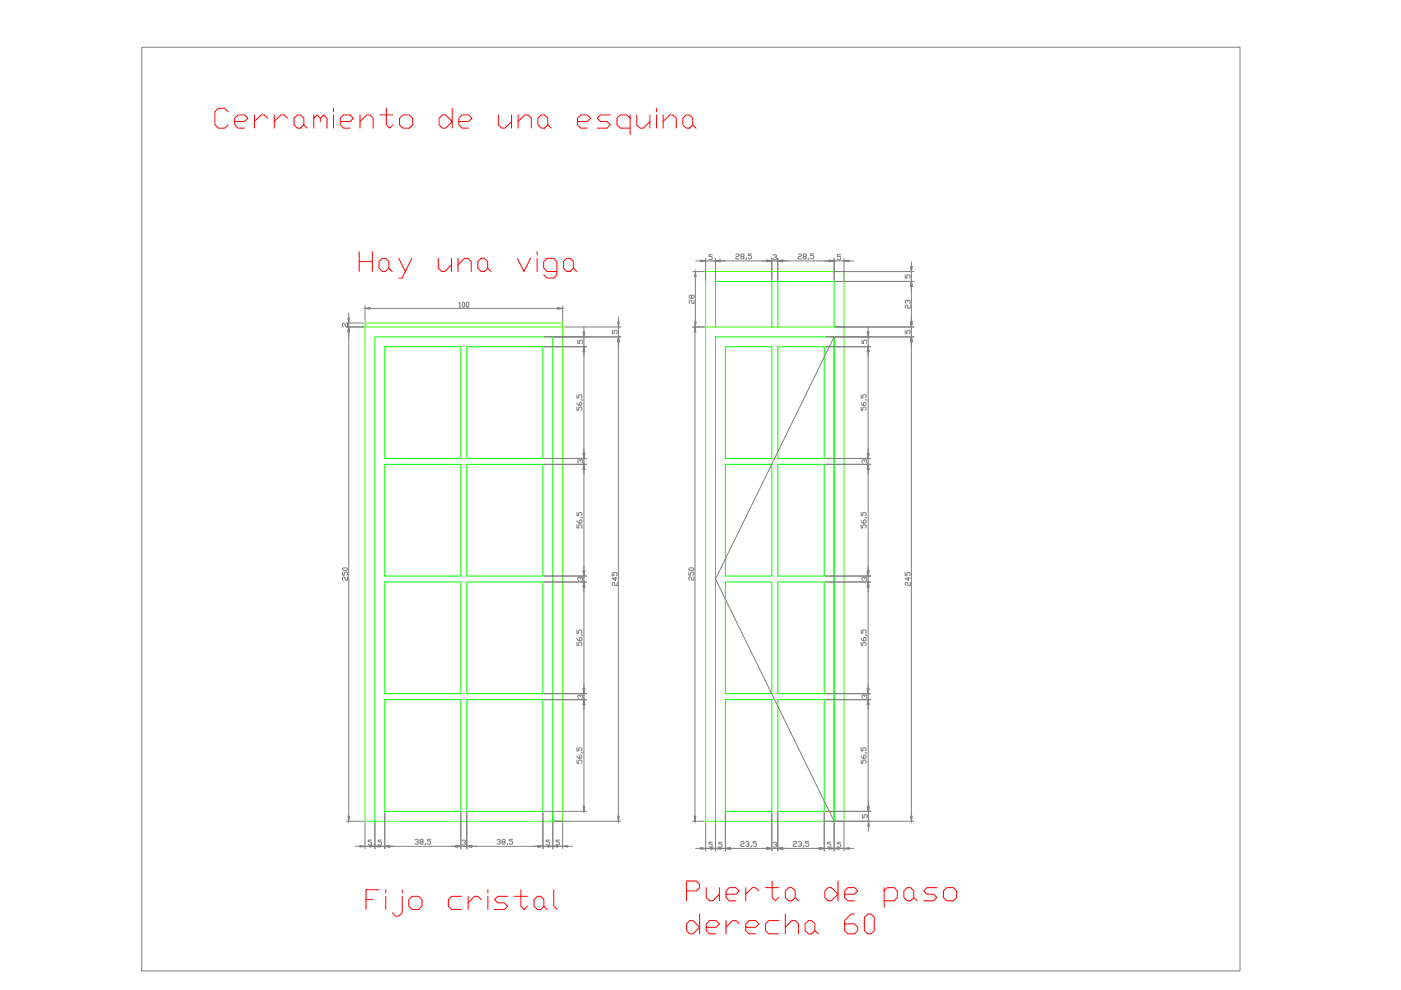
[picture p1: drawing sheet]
<svg xmlns="http://www.w3.org/2000/svg" width="297mm" height="210mm" viewBox="0 0 297 210" stroke-linecap="round" stroke-linejoin="round" font-family="sans-serif">
<defs><g id="words">
<g font-size="9.7" fill="#f00">
<text x="75.1" y="60.3">Hay una viga</text>
<text x="76.6" y="195.4">Fijo cristal</text>
</g>
<text font-size="9.3" fill="#f00" x="44.8" y="29.6">Cerramiento de una esquina</text>
</g></defs>
<path d="M77.4 69.3h41.9v104.8h-41.9zM77.4 69.3v-.8h41.9v.8M149.6 69.3h29.3v104.8h-29.3zM149.6 69.3v-11.7h29.3v11.7" fill="none" stroke="#3fff00" stroke-width=".21"/>
<!-- layer: Texto -->
<g fill="none" stroke="#f00" stroke-width=".21">
<path d="M145.5 188.9h2.1l.7-.7v-.7l-.7-.7h-2.1v4.2M145.5 195.9l.7-.7h.7l1.4 1.4-1.4 1.4h-.7l-.7-.7zM148.3 193.8v4.2M149.7 188.2v2.1l.7 .7h.7l1.4-1.4M149.7 196.6h2.1l.7-.7-.7-.7h-1.4l-.7 .7v1.4l.7 .7h1.4M152.5 188.2v2.8M153.9 189.6h2.1l.7-.7-.7-.7h-1.4l-.7 .7v1.4l.7 .7h1.4M153.9 195.2v2.8M156.7 195.9l-.7-.7h-.7l-1.4 1.4M158.1 196.6h2.1l.7-.7-.7-.7h-1.4l-.7 .7v1.4l.7 .7h1.4M158.1 188.2v2.8M160.9 188.9l-.7-.7h-.7l-1.4 1.4"/>
<path d="M162.3 188.2h2.8M163.7 186.8v3.5l.7 .7 .7-.7M165.1 195.2h-2.1l-.7 .7v1.4l.7 .7h2.1M166.5 188.9l.7-.7h.7l.7 .7v1.4l-.7 .7h-.7l-.7-.7zM166.5 196.6l1.4-1.4h.7l.7 .7v2.1M166.5 193.8v4.2M168.6 190.3l.7 .7M170.7 195.9l.7-.7h.7l.7 .7v1.4l-.7 .7h-.7l-.7-.7zM172.8 197.3l.7 .7M174.9 188.9l.7-.7h.7l1.4 1.4-1.4 1.4h-.7l-.7-.7zM177.7 186.8v4.2M179.1 189.6h2.1l.7-.7-.7-.7h-1.4l-.7 .7v1.4l.7 .7h1.4"/>
<path d="M181.2 193.8h-.7l-1.4 1.4v2.1l.7 .7h1.4l.7-.7v-.7l-.7-.7h-2.1M183.3 194.5l.7-.7h.7l.7 .7v2.8l-.7 .7h-.7l-.7-.7zM187.5 188.9l.7-.7h1.3l.7 .7v1.4l-.7 .7h-2M187.5 188.2v4.2M191.6 188.9l.7-.7h.7l.7 .7v1.4l-.7 .7h-.7l-.7-.7zM193.7 190.3l.7 .7M198.6 188.2h-2.1l-.7 .7 .7 .7h1.4l.7 .7-.7 .7h-2.1M200 188.9l.7-.7h1.4l.7 .7v1.4l-.7 .7h-1.4l-.7-.7z"/>
</g>
<!-- layer: Cotas -->
<g fill="none" stroke="#808080" stroke-width=".21">
<path d="M30.1 10h232.8v195.9h-232.8zM146.9 57.6h2.5M147.4 58.6v9.7M147.5 55.3h1M149.6 54.8v4.6M149.6 55.3h2.1M151 54h-.7v.4h.5l.2 .1v.4l-.2 .2h-.3l-.2-.2M151.7 54.8v4.6M152.8 55.3h9.8M156 54l.2-.2h.3l.2 .2-.2 .4h-.3l-.2 .1v.4h.7M157.2 54.4l-.1-.2 .1-.4h.4l.2 .4-.2 .2h-.4l-.1 .3 .1 .2h.4l.2-.2-.2-.3M158.3 54.7l-.2 .4"/>
<path d="M159.3 53.8h-.7v.4h.6l.1 .2v.3l-.1 .2h-.4l-.2-.2M163.6 54.8v4.6M163.6 55.3h1.3M163.9 54.2l.2-.2 .5 .2v.2l-.3 .1M164.4 54.5l.2 .2-.2 .4h-.3l-.2-.2M164.9 54.8v4.6M165.9 55.3h9.9M169.2 54l.2-.2 .5 .2-.2 .4h-.3l-.2 .1v.4h.7M170.4 54.4l-.1-.2 .1-.4h.4l.2 .2-.2 .4h-.4l-.1 .1 .1 .4h.4l.2-.2-.2-.3M171.5 54.7l-.2 .4M172.5 53.8h-.7v.4h.6l.1 .2-.1 .5h-.4l-.2-.2M176.8 54.8v4.6"/>
<path d="M176.8 55.3h2.1M177.1 57.6h16.7M177.1 59.7h16.7M178.2 54h-.7v.4h.6l.1 .1v.4l-.1 .2h-.4l-.2-.2M178.9 54.8v4.6M180 55.3h1M191.9 58.3v.7h.4v-.6l.1-.1h.4l.2 .1v.4l-.2 .2M193.2 55.5v1M193.2 57.6v2.1M73.4 69.3h3.7M73.4 68.5h3.7M73.7 68.5v.7h-.4l-.1-.1-.2-.6-.4 .2v.4l.2 .1"/>
<path d="M73.9 66.4v1M73.9 68.5v.8M73.9 70.4v102.7M77.4 64.9v3.3M78.4 65.4h39.9M97.3 64.2l.2-.1v1M97.3 65.1h.3M98 64.2l.2-.1 .3 .1v.7l-.2 .2-.3-.2zM98.9 64.2l.1-.1 .4 .1v.7l-.2 .2-.3-.2zM115.4 71.4h16.3M115.4 73.5h8.9M119.3 64.9v3.3"/>
<path d="M119.6 69.3h12.1M122.5 72.1v.7h.4v-.5l.1-.2h.4l.1 .2-.1 .5M123.8 69.3v1.1M123.8 71.4v2.1M123.8 74.6v21.5M129.8 70v.7h.4v-.5l.1-.2 .6 .2v.3l-.2 .2M131.1 72.5v100.6M131.1 67.2v1.1M131.1 69.3v2.1M131.1 72.5v1M146.6 62.7l.2-.1 .4 .1v.4l-.2 .2-.4-.2v-.4l-.1-.1-.4 .1v.4l.2 .2 .3-.2M146.8 69.3h2.6"/>
<path d="M147.2 63.6v.7h-.4l-.3-.7-.4 .2 .2 .5M147.4 70.4v102.7M175 71.4h18.8M175 73.5h9.6M176.8 71.4l-25.1 51.4 25.1 51.3M177.1 69.3h16.7M182.8 72.1v.7h.3v-.5l.2-.2h.3l.2 .2-.2 .5M184.1 69.3v1.1M184.1 71.4v2.1M184.1 74.6v21.5M191.9 70v.7h.4v-.5l.1-.2h.4l.2 .2-.2 .5M192.4 64l-.1-.4-.4 .2v.3l.2 .2"/>
<path d="M192.4 63.8l.2-.2 .4 .2-.2 .5M193 64.7v.7h-.4l-.3-.7-.4 .1v.4l.2 .2M193.2 60.7v7.6M193.2 69.3v2.1M193.2 72.5v100.6M115.4 98.5h8.9M115.4 97.2h8.9M122.3 86.3v.7h.4v-.5l.2-.2h.3l.2 .2v.3l-.2 .2M122.3 85.4l.4 .6h.5l.2-.2v-.4l-.2-.1-.3 .1v.6M122.3 83.7v.7h.4v-.5l.2-.2 .5 .2v.3l-.2 .2M123 97.8l-.1-.3-.4 .1v.4l.2 .2M123 97.6l.2-.1 .3 .1v.4l-.1 .2"/>
<path d="M123.2 84.7l.3 .2M123.8 97.2v1.3M123.8 99.5v21.6M175 98.5h9.6M175 97.2h9.6M182.6 86.3v.7h.3v-.5l.2-.2h.4l.1 .2v.3l-.1 .2M182.6 85.4l.3 .6h.6l.1-.2v-.4l-.1-.1-.4 .1v.6M182.6 83.7v.7h.3v-.5l.2-.2h.4l.1 .2-.1 .5M183.3 97.8l-.2-.3-.3 .1v.4l.1 .2M183.3 97.6l.2-.1 .3 .1v.4l-.2 .2M183.5 84.7l.3 .2M184.1 97.2v1.3"/>
<path d="M184.1 99.5v21.6M122.3 111.3v.7h.4v-.6l.2-.1 .5 .1v.4l-.2 .2M122.3 110.4l.4 .5h.5l.2-.2v-.3l-.2-.2-.3 .2v.5M122.3 108.6v.7h.4v-.5l.2-.2 .5 .2v.4l-.2 .1M123.2 109.7l.3 .2M182.6 111.3v.7h.3v-.6l.2-.1h.4l.1 .1v.4l-.1 .2M182.6 110.4l.3 .5h.6l.1-.2-.1-.5-.4 .2v.5M182.6 108.6v.7h.3v-.5l.2-.2h.4l.1 .2v.4l-.1 .1M183.5 109.7l.3 .2M72.6 121.3v.7h.4v-.5l.2-.2h.3l.2 .2v.3l-.2 .2M72.6 120.6l.2-.2h.7l.2 .4-.2 .1h-.7zM73.7 122.3v.7h-.4l-.1-.1v-.4l-.2-.2-.4 .2v.4l.2 .1"/>
<path d="M115.4 123.4h8.9M115.4 122.1h8.9M122.3 136.2v.7h.4v-.5l.2-.2 .5 .2v.3l-.2 .2M122.3 135.3l.4 .6h.5l.2-.2v-.4l-.4-.1-.1 .1v.6M122.3 133.6v.7h.4v-.5l.2-.2h.3l.2 .2v.3l-.2 .2M123 122.8l-.1-.4-.4 .2v.3l.2 .2M123 122.6l.2-.2 .3 .2v.3l-.1 .2M123.2 134.6l.3 .2M123.8 122.1v1.3M123.8 124.4v21.6M129.8 121.4v.7h.4v-.6l.1-.1 .6 .1v.4l-.2 .2M130.5 122.4v.7l-.7-.5h1.1"/>
<path d="M130.9 123.5v.7h-.4l-.3-.7-.4 .1 .2 .6M146.1 121.3v.7h.3v-.5l.2-.2h.3l.2 .2v.3l-.2 .2M146.1 120.6l.1-.2h.7l.2 .4-.2 .1h-.7zM147.1 122.3v.7h-.4l-.1-.1v-.4l-.2-.2-.3 .2v.4l.1 .1M175 123.4h9.6M175 122.1h9.6M182.6 136.2v.7h.3v-.5l.2-.2h.4l.1 .2v.3l-.1 .2M182.6 135.3l.3 .6h.6l.1-.6-.1-.1-.4 .1v.6M182.6 133.6v.7h.3v-.5l.2-.2h.4l.1 .2v.3l-.1 .2M183.3 122.8v-.2l-.4-.2-.1 .2v.3l.1 .2M183.3 122.6l.2-.2 .3 .2v.3l-.2 .2M183.5 134.6l.3 .2"/>
<path d="M184.1 122.1v1.3M184.1 124.4v21.6M191.9 121.4v.7h.4v-.6l.1-.1h.4l.2 .1-.2 .6M192.6 122.4v.7l-.7-.5h1.1M193 123.5v.7h-.4l-.3-.7-.4 .1v.4l.2 .2M115.4 148.3h8.9M115.4 147.1h8.9M122.3 158.5v.7h.4v-.5l.2-.2 .5 .2v.3l-.2 .2M123 147.7l-.1-.4h-.2l-.2 .2v.4l.2 .1M123 147.5l.2-.2 .3 .2v.4l-.1 .1M123.2 159.6l.3 .1M123.8 147.1v1.2"/>
<path d="M123.8 149.4v21.6M175 148.3h9.6M175 147.1h9.6M182.6 158.5v.7h.3v-.5l.2-.2h.4l.1 .2-.1 .5M183.3 147.7v-.2l-.4-.2-.1 .2v.4l.1 .1M183.3 147.5l.2-.2 .3 .2v.4l-.2 .1M183.5 159.6l.3 .1M184.1 147.1v1.2M184.1 149.4v21.6M73.4 174.1h3.7M75.3 179.4h1M77.4 174.4v5.6"/>
<path d="M77.4 179.4h4.2M78.8 178.1h-.7v.4h.5l.2 .2-.2 .5h-.3l-.2-.2M79.5 174.4v5.6M80.9 178.1h-.7v.4h.5l.2 .2-.2 .5h-.4l-.1-.2M81.6 172.3v7.7M82.6 179.4h14.1M88 178.1l.2-.1h.3l.2 .1-.2 .4h-.2M88.5 178.5l.2 .2-.2 .3h-.3l-.2-.2M89.2 178.5l-.2-.2 .2-.3h.4l.1 .3-.1 .2h-.4l-.2 .3 .6 .2 .1-.2-.1-.3M90.3 178.8l-.2 .4M91.3 178h-.7v.3h.5l.2 .2v.3l-.2 .2h-.3l-.2-.2M97.7 179.4h1.3"/>
<path d="M97.7 172.3v7.7M98 178.3l.2-.2 .5 .2v.2l-.4 .2M98.5 178.7l.2 .1-.2 .4h-.3l-.2-.2M99 172.3v7.7M100 179.4h14.1M105.4 178.1l.2-.1 .5 .1-.2 .4h-.2M105.9 178.5l.2 .2-.2 .3h-.3l-.2-.2M106.6 178.5l-.2-.2 .2-.3h.4l.1 .3-.1 .2h-.4l-.2 .3 .2 .2h.4l.1-.2-.1-.3M107.7 178.8l-.2 .4M108.7 178h-.7v.3h.5l.2 .2v.3l-.2 .2-.5-.2M115.1 179.4h4.2M115.1 172.3v7.7"/>
<path d="M115.4 172h8.9M116.5 178.1h-.7v.4h.5l.2 .2-.2 .5h-.3l-.2-.2M117.2 174.4v5.6M117.5 174.1h14.1M118.6 178.1h-.7v.4h.5l.2 .2-.2 .5h-.3l-.2-.2M119.3 174.4v5.6M120.4 179.4h1M122.3 161.1v.7h.4v-.5l.2-.2 .5 .2v.4l-.2 .1M122.3 160.3l.4 .5h.5l.2-.2v-.3l-.2-.2-.3 .2v.5M146.8 174.1h2.6M147.5 179.9h1M149.6 174.4v6"/>
<path d="M149.6 179.9h4.2M151 178.6h-.7v.3h.5l.2 .2v.4l-.2 .1h-.3l-.2-.1M151.7 174.4v6M153.1 178.6h-.7v.3h.5l.2 .2v.4l-.2 .1h-.3l-.2-.1M153.8 172.3v8.1M154.9 179.9h7.7M157.1 178.6l.1-.2h.4l.2 .2-.2 .3-.5 .2v.4h.7M158.1 178.6l.2-.2h.3l.2 .2v.2l-.3 .1M158.6 178.9l.2 .2-.2 .4h-.3l-.2-.2M159.3 179.3l-.1 .3M160.4 178.4h-.7v.4h.5l.2 .1-.2 .6h-.3l-.2-.2M163.6 179.9h1.3"/>
<path d="M163.6 172.3v8.1M163.9 178.8l.2-.2h.3l.2 .2v.1l-.3 .2M164.4 179.1l.2 .2-.2 .3h-.3l-.2-.1M164.9 172.3v8.1M165.9 179.9h7.8M168.2 178.6l.1-.2h.4l.2 .2-.2 .3h-.4l-.1 .2v.4h.7M169.2 178.6l.2-.2 .5 .2v.2l-.3 .1M169.7 178.9l.2 .2-.2 .4h-.3l-.2-.2M170.4 179.3l-.1 .3M171.5 178.4h-.7v.4h.5l.2 .1-.2 .6h-.3l-.2-.2M174.8 179.9h4.1M174.8 172.3v8.1"/>
<path d="M175 174.1h18.8M175 172h9.7M176.1 178.6h-.6v.3h.5l.1 .2v.4l-.1 .1h-.4l-.1-.1M176.8 174.4v6M178.2 178.6h-.7v.3h.6l.1 .2v.4l-.1 .1h-.4l-.2-.1M178.9 174.4v6M180 179.9h1M182.6 161.1v.7h.3v-.5l.2-.2h.4l.1 .2-.1 .5M182.6 160.3l.3 .5h.6l.1-.2v-.3l-.1-.2-.4 .2v.5M182.8 172.7v.7h.4v-.5l.2-.2 .5 .2v.3l-.2 .2M184.2 169.9v1.1M184.2 172v2.1"/>
<path d="M184.2 175.2v1"/>
</g>
<g fill="#808080" stroke="#808080" stroke-width=".21">
<path d="M73.9 69.3l.2 1.1h-.3z"/>
<path d="M73.8 173.1h.3l-.2 1z"/>
<path d="M73.8 67.4h.3l-.2 1.1z"/>
<path d="M77.4 65.4l1-.2v.4z"/>
<path d="M118.3 65.2l1 .2-1 .2z"/>
<path d="M147.4 69.3l.1 1.1h-.3z"/>
<path d="M147.2 173.1h.3l-.1 1z"/>
<path d="M147.4 57.6l.2 1h-.3z"/>
<path d="M147.3 68.3h.3l-.2 1z"/>
<path d="M76.3 179.3l1.1 .1-1.1 .2z"/>
<path d="M79.5 179.4l1-.1v.3z"/>
<path d="M81.6 179.4l1-.1v.3z"/>
<path d="M78.4 179.3l1.1 .1-1.1 .2z"/>
<path d="M96.7 179.3l1 .1-1 .2z"/>
<path d="M99 179.4l1-.1v.3z"/>
<path d="M114.1 179.3l1 .1-1 .2z"/>
<path d="M117.2 179.4l1.1-.1v.3z"/>
<path d="M116.2 179.3l1 .1-1 .2z"/>
<path d="M119.3 179.4l1.1-.1v.3z"/>
<path d="M131.1 71.4l.2 1.1h-.4z"/>
<path d="M130.9 173.1h.4l-.2 1z"/>
<path d="M123.6 171h.4l-.2 1z"/>
<path d="M123.8 148.3l.2 1.1h-.4z"/>
<path d="M123.6 146h.4l-.2 1.1z"/>
<path d="M123.8 123.4l.2 1h-.4z"/>
<path d="M123.6 121.1h.4l-.2 1z"/>
<path d="M123.8 98.5l.2 1h-.4z"/>
<path d="M123.6 96.1h.4l-.2 1.1z"/>
<path d="M123.8 73.5l.2 1.1h-.4z"/>
<path d="M123.6 70.4h.4l-.2 1z"/>
<path d="M131.1 71.4l.2 1.1h-.3z"/>
<path d="M131 68.3h.3l-.2 1z"/>
<path d="M148.5 179.7l1.1 .2-1.1 .2z"/>
<path d="M151.7 179.9l1.1-.2v.4z"/>
<path d="M150.6 179.7l1.1 .2-1.1 .2z"/>
<path d="M153.8 179.9l1.1-.2v.4z"/>
<path d="M162.6 179.7l1 .2-1 .2z"/>
<path d="M164.9 179.9l1-.2v.4z"/>
<path d="M173.7 179.7l1.1 .2-1.1 .2z"/>
<path d="M176.8 179.9l1.1-.2v.4z"/>
<path d="M175.8 179.7l1 .2-1 .2z"/>
<path d="M178.9 179.9l1.1-.2v.4z"/>
<path d="M193.1 173.1h.3l-.2 1z"/>
<path d="M193.2 71.4l.2 1.1h-.3z"/>
<path d="M193.1 68.3h.3l-.2 1z"/>
<path d="M193.2 59.7l.2 1h-.3z"/>
<path d="M193.1 56.5h.3l-.2 1.1z"/>
<path d="M184.1 73.5l.1 1.1h-.3z"/>
<path d="M183.9 70.4h.3l-.1 1z"/>
<path d="M183.9 96.1h.3l-.1 1.1z"/>
<path d="M184.1 98.5l.1 1h-.3z"/>
<path d="M183.9 121.1h.3l-.1 1z"/>
<path d="M184.1 123.4l.1 1h-.3z"/>
<path d="M183.9 146h.3l-.1 1.1z"/>
<path d="M184.1 148.3l.1 1.1h-.3z"/>
<path d="M183.9 171h.3l-.1 1z"/>
<path d="M184 171h.3l-.1 1z"/>
<path d="M184.2 174.1l.1 1.1h-.3z"/>
<path d="M162.6 55.1l1 .2-1 .2z"/>
<path d="M164.9 55.3l1-.2v.4z"/>
<path d="M175.8 55.1l1 .2-1 .2z"/>
<path d="M178.9 55.3l1.1-.2v.4z"/>
<path d="M151.7 55.3l1.1-.2v.4z"/>
<path d="M148.5 55.1l1.1 .2-1.1 .2z"/>
</g>
<!-- layer: Mobiliario seccionado -->
<g fill="none" stroke="#0f0" stroke-width=".21">
<path d="M163.6 59.7v9.6M164.9 59.7v9.6M81.6 73.5h16.1v23.7h-16.1zM99 73.5h16.1v23.7h-16.1zM151.7 69.3v-9.6h25.1v9.6M153.8 73.5h9.8v23.7h-9.8zM164.9 73.5h9.9v23.7h-9.9zM176.8 71.4v102.7v-102.7h-25.1v102.7M81.6 98.5h16.1v23.6h-16.1zM99 98.5h16.1v23.6h-16.1zM153.8 98.5h9.8v23.6h-9.8zM164.9 98.5h9.9v23.6h-9.9z"/>
<path d="M81.6 123.4h16.1v23.7h-16.1zM99 123.4h16.1v23.7h-16.1zM153.8 123.4h9.8v23.7h-9.8zM164.9 123.4h9.9v23.7h-9.9zM81.6 148.3h16.1v23.7h-16.1zM99 148.3h16.1v23.7h-16.1zM153.8 148.3h9.8v23.7h-9.8zM164.9 148.3h9.9v23.7h-9.9zM79.5 174.1v-102.7h37.7v102.7h2.1M117.2 172v2.1"/>
</g>
<use href="#words"/>
</svg>
